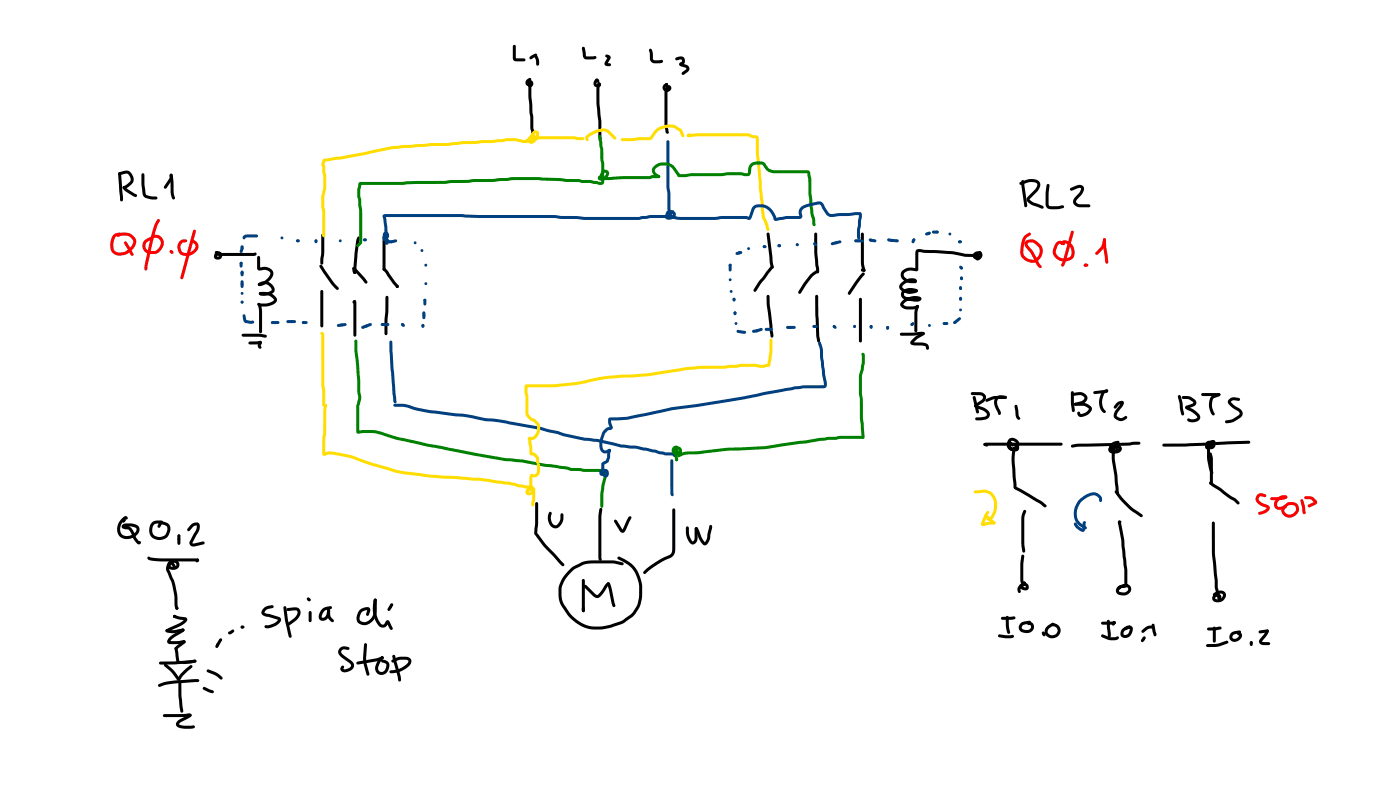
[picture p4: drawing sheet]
<svg xmlns="http://www.w3.org/2000/svg" width="337mm" height="190mm" viewBox="0 0 337 190" stroke-linecap="round" stroke-linejoin="round" font-family="sans-serif">
<g fill="#000">
<path d="M51.8 60.4a1.08 1.08 0 0 1 1.5 .3 1.08 1.08 0 0 1-.3 1.5 1.08 1.08 0 0 1-1.5-.3v-.5l.3-.9 .3-.2 .4 .4-.3 1 .5-.2-.1-.4-.5-.1 .2-.4 .4 .2h8.9a.56 .56 0 0 1-.6 .7h-8.3a.81 .81 0 0 1-.9-1.1zM62.1 68.1a2.38 2.38 0 0 1 2.6-.3 2.38 2.38 0 0 1 1.3 2.2 3.2 3.2 0 0 1-3.7 .8v-.5h.5a2.4 2.4 0 0 0 2.5-.7 1.77 1.77 0 0 0-2.7-1l.1-.2-.4 .3-.2-.1zM62.4 70.2a3.4 3.4 0 0 1 4.2 1.8l-.3 .7a3.7 3.7 0 0 1-2.4 .9h-1.5a.45 .45 0 0 1-.4-.3 .45 .45 0 0 1 .2-.6l.3 .2h1.6l1.1-.3 .7-.5a2.24 2.24 0 0 0-2.1-1.2l-1.5-.1-.1-.3zM62 72.8l.2-.1 .4 .3 .4 1.4v5.3l-.4 .4-.3-.4v-5l-.4-1.6zM61.9 61.6l.3-.1 .3 .3v2.6l-.1-.1a2.33 2.33 0 0 1 3.3 1.4 4 4 0 0 1-3.5 3l-.2-.3 .1-.3h.5l-.2-.1a3.2 3.2 0 0 0 2.6-2.4 1.82 1.82 0 0 0-2.5-.6l-.4-.1-.3-.3zM58.2 80.3l4.4-.1a1.77 1.77 0 0 1 1.6 .6 .93 .93 0 0 1-1.4 .1h-4.4l-.3-.4zM59.8 82.1l1.8-.1a1.08 1.08 0 0 1 1.4 .1l-.3 .9 .2 .4-.1 .3a.7 .7 0 0 1-.8-.3 .7 .7 0 0 1 0-.8l.3-.4 .1 .3 .2 .1-2.5 .2-.3-.1z"/>
<circle cx="62.6" cy="70.5" r=".36"/>
</g>
<g fill="#f00">
<path d="M27.3 56.4l.7-.4h1v.4l-.9 .3a2.94 2.94 0 0 0-.7 3.3 2.14 2.14 0 0 0 3.1 .2 2.64 2.64 0 0 0 1.5-2.3 2.4 2.4 0 0 0-3.3-1.1l-.3 .1a.51 .51 0 0 1-.2-.6 .51 .51 0 0 1 .5-.3 2.88 2.88 0 0 1 4.1 2.2 3.8 3.8 0 0 1-5.7 2.6 3.8 3.8 0 0 1 .2-4.4z"/>
<path d="M29.9 58.1l.2-.1 .4 .1 1.6 2.8-.1 .5a.52 .52 0 0 1-.7-.3l-1.5-2.6z"/>
<path d="M34.8 57.7l1.5-.9 .4 .1 .1 .4-1.1 .7a1.22 1.22 0 0 0-.7 1.4 1.22 1.22 0 0 0 1.2 .9h1a2.23 2.23 0 0 0 1.5-2l-.1-.2a1.33 1.33 0 0 0-1.7-.9l-.3-.1-.2-.3a1.48 1.48 0 0 1 1.8-.3 2.21 2.21 0 0 1 .2 3.8l-.9 .7h-1.3a1.95 1.95 0 0 1-1.8-1.1 1.95 1.95 0 0 1 .4-2.2z"/>
<path d="M43.2 57.9l.7-.4 1 .1v.5l-.9 .2a1.44 1.44 0 0 0-.4 1.9 1.44 1.44 0 0 0 2 .5l.7-.4a1.08 1.08 0 0 0 .7-1.2 1.08 1.08 0 0 0-.9-.9 .49 .49 0 0 1 .3-.6 .49 .49 0 0 1 .6 .3 1.72 1.72 0 0 1-.3 2.9 2.69 2.69 0 0 1-3.7-.1 2.2 2.2 0 0 1 .2-2.8z"/>
<path d="M37.8 52.8l.3-.2 .4 .3a17.6 17.6 0 0 0-2 6.3l-1 4.7a.86 .86 0 0 1-.4 1.1l-.4-.4 .2-1.5a55.4 55.4 0 0 1 2.5-9.6z"/>
<path d="M46.5 55.2l.5 .1 .1 .3-3 11.1-.4 .4-.3-.1-.1-.3z"/>
</g>
<g fill="#f00">
<path d="M40.9 60.2a.6 .6 0 0 1 .8 .5l-.1 .2a.6 .6 0 0 1-.8-.5z" fill-rule="evenodd"/>
<circle cx="41.1" cy="60.4" r=".36"/>
</g>
<g fill="#000">
<path d="M77.3 56.2h.5l.2 .3-.1 4.6-.2 2.1-.3 .4-.4-.4zM86 56.8l.5 .1 .1 .3-.6 3.6-.3 4.6-.4 .4-.4-.4 .3-4.3 .4-3.2zM92.1 56.7l.2-.1 .4 .3v7.9l-.4 .3-.3-.3zM76.9 63.7l.2-.1 .3 .1 2.7 4 1.3 1.4v.5h-.6l-1.3-1.5-2.7-4zM77.1 69.8h.5l.1 .2v8.3l-.3 .4-.4-.4zM84.8 72.3l.4-.2 .4 .3-.5 .5-.3-.1zM84.9 64.2h.4l.1 .3 .1 .7-.1-.1 .2 .4-.3 .3-.3-.1-.2-.5zM84.8 64.2l.6 .1 2.2 2.4 .7 .8-.1 .5-.2 .2-.3-.2-2.9-3.3zM85 72.2a.54 .54 0 0 1 .6 .1 .54 .54 0 0 1 .1 .6v7.6l-.4 .4-.4-.4zM92.1 64.4h.5l.5 .5 2.1 3a.97 .97 0 0 1 .6 1.2h-.6l-.7-.9-2.4-3.3zM92.8 71.2h.5l.1 .2-.3 8.8-.3 .3-.4-.3zM95.2 68.6h.6v.5h-.6z"/>
<circle cx="85.1" cy="64.5" r=".36"/>
<circle cx="85.3" cy="65.4" r=".36"/>
<circle cx="95.5" cy="68.8" r=".36"/>
</g>
<g fill="#004080">
<path d="M58.5 56.6l.7-.3h2.5l.4 .4-.4 .3-2.5 .1-.5 .4a.51 .51 0 0 1-.2-.9z"/>
<path d="M58.4 75.6h.5l.3 1.3 1.8 .2a.62 .62 0 0 1-.2 .7 .62 .62 0 0 1-.7 0l-.7-.1a.87 .87 0 0 1-1-.9z"/>
</g>
<g fill="#004080">
<path d="M57.8 59.3h.8l-.1 .7h-.6z" fill-rule="evenodd"/>
<path d="M58 59.4l.5 .1 .1 .2-.3 .8-.3 .3-.4-.4z" fill-rule="evenodd"/>
<path d="M57.7 63l.3-.1 .3 .3v.7l-.3 .4-.4-.4z" fill-rule="evenodd"/>
<path d="M57.8 65.3h.8l-.1 .6h-.6z" fill-rule="evenodd"/>
<path d="M57.9 65.4l.3-.1a.61 .61 0 0 1 .3 1l-.3 .1a.61 .61 0 0 1-.3-1z" fill-rule="evenodd"/>
<path d="M57.8 67.7h.8l-.1 .8h-.6z" fill-rule="evenodd"/>
<path d="M57.9 68h.6l.1 .3v.5l-.4 .4-.4-.4z" fill-rule="evenodd"/>
<path d="M65.4 77.1l1 .1v.5l-1 .1z" fill-rule="evenodd"/>
<path d="M65.9 77.2l.9-.1 .4 .4-.4 .3h-.7l-.3-.3z" fill-rule="evenodd"/>
<path d="M69.2 76.9l1.1 .1v.5l-1.1 .1z" fill-rule="evenodd"/>
<path d="M69.7 77l1.1-.1 .4 .4-.4 .3h-.8l-.4-.3z" fill-rule="evenodd"/>
<path d="M72.7 77.2l.9-.1 .4 .4-.4 .3h-.7l-.2-.1z" fill-rule="evenodd"/>
<path d="M71.3 57.6a.53 .53 0 0 1 .8 .3 .49 .49 0 0 1-.5 .3 .49 .49 0 0 1-.4-.3z" fill-rule="evenodd"/>
<path d="M75.7 57.6l.3-.1a.49 .49 0 0 1 .3 .5 .49 .49 0 0 1-.3 .5 .53 .53 0 0 1-.3-.9z" fill-rule="evenodd"/>
<path d="M87.4 57.4a.53 .53 0 0 1 .8 .2 .49 .49 0 0 1-.4 .4 .49 .49 0 0 1-.5-.4z" fill-rule="evenodd"/>
<path d="M93.5 57.7l.8 .1v.5l-.8 .2z" fill-rule="evenodd"/>
<path d="M93.8 57.9l1.3-.4 .4 .4-.3 .3-1.1 .3-.3-.2z" fill-rule="evenodd"/>
<path d="M81.3 77.8l.9-.1 .3 .4-.3 .3-.8 .1z" fill-rule="evenodd"/>
<path d="M81.9 77.8l1.1-.2 .3 .4-.3 .3-.8 .1-.3-.1z" fill-rule="evenodd"/>
<path d="M87 78.3l1.1-.4 .4 .4-.3 .3-.9 .4z" fill-rule="evenodd"/>
<path d="M87.8 78.1l1.2-.5 .4 .4-.2 .3-1.1 .4-.2-.1z" fill-rule="evenodd"/>
<path d="M91.9 77.6l.9 .1v.5l-.9 .1z" fill-rule="evenodd"/>
<path d="M92.3 77.7l1-.1 .3 .4-.3 .3h-.7l-.3-.1z" fill-rule="evenodd"/>
<path d="M96.5 77.7a.6 .6 0 0 1 .9 .5l-.2 .2a.6 .6 0 0 1-.8-.4z" fill-rule="evenodd"/>
<path d="M101.9 71.9l.2-.2 .4 .4v.9l-.4 .4-.3-.4z" fill-rule="evenodd"/>
<path d="M101.5 75.2h.8l-.1 .8h-.6z" fill-rule="evenodd"/>
<path d="M101.6 75.5h.6l.1 .2v.6l-.4 .4-.4-.4z" fill-rule="evenodd"/>
<path d="M101.4 77.9l.3-.1a.49 .49 0 0 1 .3 .5 .49 .49 0 0 1-.3 .5 .53 .53 0 0 1-.3-.9z" fill-rule="evenodd"/>
<circle cx="58.2" cy="59.3" r=".36"/>
<circle cx="58" cy="63.2" r=".36"/>
<circle cx="58.2" cy="65.3" r=".36"/>
<circle cx="58.2" cy="67.7" r=".36"/>
<circle cx="58.2" cy="70.5" r=".36"/>
<circle cx="58.2" cy="72.6" r=".36"/>
<circle cx="65.4" cy="77.5" r=".36"/>
<circle cx="69.2" cy="77.3" r=".36"/>
<circle cx="72.9" cy="77.5" r=".36"/>
<circle cx="67.8" cy="57.2" r=".36"/>
<circle cx="71.5" cy="57.9" r=".36"/>
<circle cx="76" cy="57.9" r=".36"/>
<circle cx="81.8" cy="57.9" r=".36"/>
<circle cx="87.6" cy="57.6" r=".36"/>
<circle cx="93.5" cy="58.1" r=".36"/>
<circle cx="81.3" cy="78.2" r=".36"/>
<circle cx="87.2" cy="78.7" r=".36"/>
<circle cx="91.9" cy="78" r=".36"/>
<circle cx="96.8" cy="78" r=".36"/>
<circle cx="99.8" cy="58.3" r=".36"/>
<circle cx="101.4" cy="60.2" r=".36"/>
<circle cx="102.4" cy="63.7" r=".36"/>
<circle cx="102.4" cy="68.1" r=".36"/>
<circle cx="102.1" cy="72.1" r=".36"/>
<circle cx="101.9" cy="75.2" r=".36"/>
<circle cx="101.7" cy="78.2" r=".36"/>
</g>
<g fill="#000">
<path d="M123.4 10.9l.2-.1 .4 .3v2.9h2l.3 .4-.1 .2-2.1 .1-.7-.2-.1-.6zM126.7 19.1l.7-.4 .3 .4-.7 .8 .6 .2-.1 .1-.1-.2 .3-.2v3.5l.5 4.8v2.7l.2 .8v2.2l-.3 .3-.4-.3v-2.2l-.2-.8v-2.7l-.5-4.8v-3.3a.64 .64 0 0 1 .8-.7 .64 .64 0 0 1 .4 1 1.02 1.02 0 0 1-1 .5 1.02 1.02 0 0 1-.9-.7l.1-.5zM127.4 13.7l1.2-.8 .4 .1 .1 .2-.2 .3-1.3 .8-.4-.4zM128.5 13.2l.3-.1 .3 .2a2.89 2.89 0 0 1 .4 2.4l-.3 .1-.3-.4-.1-.9-.4-1.1zM140 11.3l.2-.1 .4 .3 .3 2h2.4a.55 .55 0 0 1-.1 .6 .55 .55 0 0 1-.6 .2h-1.4a1.07 1.07 0 0 1-1.1-1.5l-.2-1.2zM143.1 19.1a.54 .54 0 0 1 .6-.2 .54 .54 0 0 1 .4 .5l-.1 .4-.3 .1-.4-.4h.3l-.2 .7h.4l.1 .3-.2-.3 .1-.3a.58 .58 0 0 1 .7 .6 .58 .58 0 0 1-.8 .5 1.06 1.06 0 0 1-1-.7 1.06 1.06 0 0 1 .4-1.2zM145.6 13.2l.3-.1 .7 .3a.81 .81 0 0 1-.2 1.2l-.4 .8-.1-.3 .9 .2v.5l-.8 .1-.5-.2-.1-.7 .7-1.2v.1l-.6-.2zM156.1 11.8l.3-.1a2.53 2.53 0 0 1 .6 2.4l.3 .4 1.7-.1 .4 .3-.4 .4-1.7 .1a1.16 1.16 0 0 1-1.1-1.2l-.2-2zM162.4 13.9l.7-.3a1.09 1.09 0 0 1 1.4 .4 1.09 1.09 0 0 1-.3 1.5l-.4 .1 .1-.4 1.1 .4a.97 .97 0 0 1 .7 .7 .97 .97 0 0 1-.4 1l-.9 .7-.5-.1-.1-.2 .2-.3 1-.9-.2-.2-1-.3a.52 .52 0 0 1-.5-.4 .52 .52 0 0 1 .2-.6l.4-.2v-.5l-1.2 .2-.3-.1zM143.7 19.9l.3-.1 .4 .4-.3 .3 .2-.1-.2 .9v3.5l.5 4.4v4.4a.55 .55 0 0 1-.6-.1 .55 .55 0 0 1-.2-.6v-3.6l-.4-4.5v-3.8zM160 20.1l.2-.2 .4 .4-.5 .5-.4-.3zM159.6 20.3l.5-.3h.4v.5l-.4 .4-.1 .2 .3 .3 .5-.3-.3 1.4v7.6l.3 1.7-.1 .3a.47 .47 0 0 1-.7-.4l-.3-1.6v-6.4a4.9 4.9 0 0 1 .5-2.9 .73 .73 0 0 1 1.2 .1 .73 .73 0 0 1-.6 1.1 1.04 1.04 0 0 1-1.3-.4 1.04 1.04 0 0 1 .1-1.3z"/>
<circle cx="160.2" cy="20.3" r=".36"/>
</g>
<path d="M77.6 38.3l9.7-1.7 7-1.5 9.3-.7 3.9-.1 3.7-.4h3.3l5.8-.5a10.6 10.6 0 0 1 5.6 .3h.7l-.3 .1a.51 .51 0 0 1 .3-.5 .51 .51 0 0 1 .5 .1l.7 .3 .1-.5-.4 .3v.2l.2 .1 .6-.5 .1 .2-.7-.2-.1-.2a.79 .79 0 0 1 1.3-.1 .79 .79 0 0 1-.4 1.3 1 1 0 0 1-1.5-.1 1 1 0 0 1 .2-1.5 1 1 0 0 1 1.4 .3 .97 .97 0 0 1-.2 1.1 .97 .97 0 0 1-1.1 .2l-.5-.3 .2-.2-.1 .4-.2 .2-1.2-.1a10.9 10.9 0 0 0-5.2-.2l-5.8 .5h-3.2l-3.8 .5h-3.8l-9.3 .7-11.9 2.4-4.4 .6 .1-.1-.3 .7a2.23 2.23 0 0 1 .3 1.9 4.3 4.3 0 0 1 .2 2.6v1.5l-.4 1.8v2.5l.2 1.2v5.8l-.4 .3-.3-.3-.1-6.2a13.4 13.4 0 0 1 .3-5.7v-2.6l-.2-.8v-1.4l-.3-.5z" fill="#fd0"/>
<path d="M86.3 43.9l.4-.2 20.3-.2 1.5-.3h4l1.4-.2h4.7l5-.5h5.9l6.8 .5h2.9l.8 .2 2.1 .1 2.4 .4v-4.3l-.2-1.2v-2.3l-.5-2.6v-.6l.4-.3 .4 .3 .4 3.2v2.3l.3 1.2v4.2a.92 .92 0 0 1-1.4 .8l-1.9-.4h-2.1l-.8-.3h-2.8l-7.1-.4h-5.9l-4.6 .4h-4.8l-1.4 .2-4 .1-1.5 .2h-6.7l-3.6 .2h-10l.1-.2-.2 1.4v1.5l.5 3.5v7.5l-.2 .5-.9 .8-.4-.4 .7-.9v-7.4l-.2-2.9a5.9 5.9 0 0 1 0-3.2z" fill="#008000"/>
<g fill="#004080">
<path d="M92.2 57.3h.5h-.1a.77 .77 0 0 1 .9 .6 .77 .77 0 0 1-.8 .9l-.2-.5a.89 .89 0 0 1 1-.7l.1 .3-.4 .5-.1-.3-.4 .1 .1-.2a.54 .54 0 0 1-.6-.7z"/>
<path d="M92.1 51.6l.9-.2h17.5l4.7 .3h18.1l7.3 .4h13l2.8-.4 4.7-.2 .4 .4-.1 .3-.5 .2h-4.5l-2.8 .4h-12.7l-2.2-.2h-3.9l-1.5-.2-40.8-.2 .2-.4 .4 2.6 .1 2a.57 .57 0 0 1-.3 .6 .57 .57 0 0 1-.7-.2 .78 .78 0 0 1 .6-1.2 .78 .78 0 0 1 .7 1.1 .81 .81 0 0 1-.6 1 .81 .81 0 0 1-.9-.6 .75 .75 0 0 1 .5-.8 .75 .75 0 0 1 .9 .4l-.2 .5-.7 .8a.44 .44 0 0 1-.4-.4 .44 .44 0 0 1 .2-.4l.4-.5 .2 .2-.2 .2-.2-.1 .3-.4-.1-.3h.1l-.2 .2v.3l-.2-.5v-1.8l-.4-2.5z"/>
<path d="M160.3 33.8l.3-.1 .3 .3v11l.2 1.3 .1 3.9 .2 1.6-.4 .3-.3-.3-.2-1.4-.1-3.9-.2-1.5z"/>
</g>
<g fill="#000">
<path d="M128.8 128.2l.2-.1 .3 .1 1.9 2.6 4.4 4.6v.5h-.5l-4.4-4.7-2-2.5zM128.8 120.7h.5l.1 .3-.1 5.1-.2 2.1-.3 .4-.4-.4zM132.1 123h.4l.1 .3-.1 .5a1.68 1.68 0 0 0 1.1 2.4 1.62 1.62 0 0 0 1.1-1.6v-1l.4-.3 .3 .3v1.1a2.18 2.18 0 0 1-2 2.2 2.44 2.44 0 0 1-1.6-3.3zM140 139.2l.2-.1 .4 .3v7.3l-.4 .4-.3-.4zM144.2 122.1h.5l.1 .3-.2 1.9v10.4a.56 .56 0 0 1-.8-.7v-9.8zM146 140a.58 .58 0 0 1 .8 .5l1.1 4.9-.1 .4-.2 .1-.3-.3-.3-.7-1-4.4 .2 .1-.3-.4zM147.7 124.9l.2-.1 .3 .2 1.5 2.3h-.1l1.4-3 .4-.3 .3 .1 .1 .4-1.1 2.3a1.55 1.55 0 0 1-.9 1.2l-.4-.1-.4-.3-1.4-2.2zM136.9 136.8l1.1-.8a8.2 8.2 0 0 1 5.5-1.4 16.7 16.7 0 0 1 6.2 .5l.2 .3-.1 .3-.3 .1a23.5 23.5 0 0 0-8.1-.4 7.3 7.3 0 0 0-3.1 1.2 7 7 0 0 0-3.2 7.3l.4 1.1 1.2 1.8a8.5 8.5 0 0 0 10.6 3.1l2.2-.8 2.6-2a9.1 9.1 0 0 0 .5-9.7 7.9 7.9 0 0 0-4.1-3.2v-.4l.3-.1a7.8 7.8 0 0 1 5.6 7.2 8.1 8.1 0 0 1-2 7l-2.6 1.8-2.3 .9a9.2 9.2 0 0 1-11.4-3.4l-1.4-2.2a7 7 0 0 1 2.2-8.2zM161.7 122.2l.3-.1 .3 .4v9l-.1 1.3-.5 .9a27.5 27.5 0 0 0-6.7 4.2l-.4-.3a19 19 0 0 1 6.5-4.4l.3-.4 .2-.7zM165 126.5h.5l.1 1.4a2.99 2.99 0 0 0 1 2.2l.4-.7v-2.4l.4-.3 .3 .3v2.3a1.13 1.13 0 0 1-.5 1.3 1.13 1.13 0 0 1-1.4-.2l-.8-1.8zM167.1 126.7h.5l.1 .3-.1 .3h-.5l-.1-.3zM167.1 126.7a.86 .86 0 0 1 1.1 1l.4 1.3 .8 1.3 .6-1 .5-2.9 .3-.3 .4 .4-.4 1.8a2.26 2.26 0 0 1-1.5 2.7l-.6-.4-.7-1.1-.8-2.2 .1 .1-.3-.4z"/>
<path d="M140 145.8l.2-.1a.81 .81 0 0 1 0 1.4l-.3-.4zM140.4 140.6h.6l2.1 2.1 .5 .2 .9-.9 .9-1.5a.63 .63 0 0 1 .5-.5 .63 .63 0 0 1 .7 .2l-1.7 2.5a1.34 1.34 0 0 1-2.3 .5l-2.2-2.1z"/>
</g>
<g fill="#fd0">
<path d="M77.1 79.8a.72 .72 0 0 1 .9 .9v11.7l.2 1.5v3.5l-.4 .3-.3-.3v-3.5l-.3-1.5v-12l-.2-.3z"/>
<path d="M78.1 97.1h.5l.1 .3-.3 1.3-.2 10.3-.3-.2 .4-.2a6.3 6.3 0 0 1 3.9 .3 22.9 22.9 0 0 1 6.2 1.9l6.7 2 2.3 .5 5.8 .7 12.2 .8 7 .9 2.4 .7 2.6 .2 .4 .3a.77 .77 0 0 1 .9 .7l-.1 2.5-.2 1.2-.3 .4-.4-.4 .2-1.5v-2.2l-.6-.3-2.6-.2-2.4-.7-6.9-.9-12.2-.8-5.9-.7-2.4-.5-6.7-2a29.2 29.2 0 0 0-9.1-2.3l-.5 .1a.66 .66 0 0 1-.6 .2 .66 .66 0 0 1-.5-.5l.2-10.4z"/>
</g>
<path d="M85.3 81.7l.2-.1 .4 .3v2.2l.7 7.3v2.6l.2 1.2v.7l-.4 1.6v6.3l-.3-.3a12.5 12.5 0 0 1 6.3 .5l3.1 1 7.5 1.6 18.4 3.4 4.1 .4 5.7 1 4.9 .6 1.3 .4h2.1l1.1 .2 4.8 .1a.71 .71 0 0 1 .7 .9l-.8 3-.3 1.9v3.2l-.3 .3-.4-.3v-3.2l.3-2.1 .8-3.1-4.8 .1-1.1-.2-2.2-.1-1.3-.4-5-.6-5.5-1-4.3-.4-18.4-3.4-7.4-1.6-3.2-1a12.9 12.9 0 0 0-6.3-.5l-.3-.4v-6.2l.5-2.3-.2-1.1v-2.8l-.7-7.3z" fill="#008000"/>
<g fill="#004080">
<path d="M93.7 81.9l.3-.1 .3 .4 .3 6.4 .8 7.9-.4 .4-.4-.4-.2-1.9-.8-10.2z"/>
<path d="M94.6 97.1h2.8l2.5 .7 3.5 .7 8.1 .9 5.3 1.1 4.8 .5 8.2 1.5 4.2 1 1.7 .6 4.8 1 3.3 .4 5.5 1.3 3.7 .3 7 1.6h2a.5 .5 0 0 1 .5 .5 .5 .5 0 0 1-.7 .4v-.4l.2 .2h-2.2l-6.9-1.6-3.7-.3-5.6-1.3-3.3-.4-4.9-1-1.5-.6-4.3-1-8.1-1.5-4.9-.5-5.2-1.1-6.9-.8a36.6 36.6 0 0 1-7.5-1.6h-2.1l-.4-.3z"/>
<path d="M161.2 110.4l.3-.1 .4 .4v8.4a.59 .59 0 0 1-.6-.2 .59 .59 0 0 1-.2-.6z"/>
</g>
<g fill="#000">
<path d="M216.4 80l5.1-.3a.51 .51 0 0 1 .6 .1 .51 .51 0 0 1 .1 .6l-2.8 .2-2.7 .1-.3-.2zM216.9 69.8a3.3 3.3 0 0 1 3.7-.2v.5h-.6a2.86 2.86 0 0 0-2.5 .2l-.2 .5 .3 .4 2.3 .5 .9-.1 .1 .4a3.7 3.7 0 0 0-3.7 1.1l.3 .3 .6 .2h1.5l.9-.3a.5 .5 0 0 1 .3 .5 .5 .5 0 0 1-.6 .4l-2.1 .1a1.41 1.41 0 0 1-1.6-1.5 4.2 4.2 0 0 1 4.9-1.3 .86 .86 0 0 1-1 1l-2.8-.5a1.31 1.31 0 0 1-.7-2.2zM220.3 73.4l.4-.1 .2 .4-.4 1.4v4.4l-.3 .3-.4-.3v-4.4zM220.2 60.1l.8-.3 7.5 .5 3.6 .7 2.8 .1a.58 .58 0 0 1 .4 .8 .58 .58 0 0 1-.9 .3 .98 .98 0 0 1-.4-1.3 .98 .98 0 0 1 1.2-.5 1.08 1.08 0 0 1 .9 1.4 1.08 1.08 0 0 1-1.5 .6l-.3-.5 .2-.6 .8-.9h.5v.5l-.8 1 .5-.7-.5-.1-.4 .2-.1 .2 .3-.1-.1 .4a23.5 23.5 0 0 1-6.3-.8l-6.2-.3-1.4-.2v4.1a.51 .51 0 0 1-.8 .5l-1-.1a1.48 1.48 0 0 0-1.7 .9 1.43 1.43 0 0 0 1.5 1.4h1.1l-.2 .3a2.73 2.73 0 0 0-2.8 1.2v.1a2.51 2.51 0 0 0 3.1 .7l-.1 .2 .4-.3 .3 .1a.62 .62 0 0 1-.7 .8 2.94 2.94 0 0 1-3.8-1.4 3.1 3.1 0 0 1 4.2-1.8 .52 .52 0 0 1 .1 .6 .52 .52 0 0 1-.6 .2 2.49 2.49 0 0 1-3.3-2.2 2.24 2.24 0 0 1 2.8-1.5l1 .1-.3 .3v-3.8zM219.4 81.4l.9-.7 1.6-.9 .4 .3-.1 .3-1.7 1-1 1-.1-.2 2.9 .2a1.09 1.09 0 0 1 .9 1.5h-.5l-.2-.6-.3-.2-2.2-.1a.85 .85 0 0 1-1.1-.9z"/>
<circle cx="220.5" cy="73.6" r=".36"/>
<circle cx="221.9" cy="80.1" r=".36"/>
</g>
<g fill="#f00">
<path d="M246.4 56.5l.9-.6 .5 .1 .1 .2-.2 .3-.8 .5a5.6 5.6 0 0 0-.7 4.4 1.96 1.96 0 0 0 3.2 .4 1.98 1.98 0 0 0-.7-3.3 1.42 1.42 0 0 0-1.6 0l-.1 .1a21.1 21.1 0 0 1 3.1 5l.3 .4a.55 .55 0 0 1-.5 .3 .55 .55 0 0 1-.5-.4l-.4-.6a17.3 17.3 0 0 0-2.7-4.4 1.34 1.34 0 0 1 1.9-1.4 2.9 2.9 0 0 1 2.2 3.9 2.69 2.69 0 0 1-3 1.6 2.69 2.69 0 0 1-2.1-2.6l.3-2.4z"/>
<path d="M253.9 58.2l.9-.4 1.2 .6-.1 .4-.2 .1-1-.3-.5 .5a1.93 1.93 0 0 0 .1 2.5 1.93 1.93 0 0 0 2.5 .3 1.21 1.21 0 0 0 .8-1.7 1.8 1.8 0 0 0-1.8-1.7l-.6 .3a.53 .53 0 0 1-.2-.6 .53 .53 0 0 1 .5-.4 2.65 2.65 0 0 1 2.6 1.6 2.65 2.65 0 0 1-.6 3 2.73 2.73 0 0 1-2.9 .2 2.73 2.73 0 0 1-1.5-2.6z"/>
<path d="M257.6 55.5h.4l.1 .3-1.8 6.8-.5 1.3-.3 .2-.3-.1-.1-.4z"/>
<path d="M265.2 57.3l.3-.1a1.05 1.05 0 0 1 .2 1.5l-.3 .8-.4 .6-1.1 1-.5 .1v-.6l1.4-1.5z"/>
<path d="M265.2 57.3h.6l.1 .3v2l.5 3.4-.3 .4-.4-.3-.5-3.5z"/>
</g>
<g fill="#f00">
<path d="M260.8 63.3l.4 .1 .1 .3-.4 .4z" fill-rule="evenodd"/>
<path d="M260.7 63.4a.61 .61 0 0 1 1 .3 .61 .61 0 0 1-1 .3z" fill-rule="evenodd"/>
<circle cx="260.8" cy="63.7" r=".36"/>
</g>
<path d="M184.4 56l.2-.1 .4 .3 .8 6.9 .2 1.1-.3 .3a1.22 1.22 0 0 1-.6-1.3l-.8-6.9zM195.8 56l.3-.1 .3 .3 .1 4.5 .4 4.6-.3 .4-.4-.4-.4-4.2zM207 56l.3-.1 .4 .3 .1 7.6a1.41 1.41 0 0 1 .1 1.5l-.4-.1-.5-1.8zM184.4 70.9l.2-.1 .4 .4 .1 2.1 .8 7.2-.1 .5-.2 .1a.72 .72 0 0 1-.4-.8l-.9-7.3zM185.3 63.9h.5l.1 .5-3 3.7-1.1 1.8-.3 .2-.3-.1v-.4l1.1-1.9zM196.1 70.9l.2-.1 .4 .4v4.4l.2 5 .3 1.3-.4 .4-.4-.4-.2-1.3-.2-5zM194.9 65.9l1.7-1.2 .3 .4-.1 .3a12.9 12.9 0 0 0-4.2 5l-.4 .2-.2-.1-.1-.4 1.4-2.2zM206.6 71.6h.5l.1 .3v10l-.4 .4-.3-.4zM207.4 64.6l.3-.1 .3 .2v.5l-.3 .1-.3-.1zM207.3 65.5h.5v.6l-1.6 1.9-1.7 2.6-.3 .2-.3-.1-.1-.2 .2-.5 1.7-2.4z" fill="#000"/>
<circle cx="207.3" cy="64.9" r=".36" fill="#000"/>
<g fill="#004080">
<path d="M183.4 59a.53 .53 0 0 1 .9 .3 .49 .49 0 0 1-.5 .3 .49 .49 0 0 1-.5-.3z" fill-rule="evenodd"/>
<path d="M187.2 58.7l.4 .1 .1 .2-.4 .4z" fill-rule="evenodd"/>
<path d="M195.6 58.3a.6 .6 0 0 1 .8 .5l-.1 .2a.6 .6 0 0 1-.8-.4z" fill-rule="evenodd"/>
<path d="M200 58.2l1-.2 .4 .3-.3 .4-1 .2z" fill-rule="evenodd"/>
<path d="M200.7 58.1l1.2-.4 .4 .4-.3 .3-1 .3-.3-.1z" fill-rule="evenodd"/>
<path d="M205.7 57.5l.8 .1v.5l-.8 .1z" fill-rule="evenodd"/>
<path d="M206 57.6l1.3-.1 .4 .4-.4 .3h-1l-.4-.3z" fill-rule="evenodd"/>
<path d="M209.3 57.3l.5 .2v.5h-.7z" fill-rule="evenodd"/>
<path d="M209.3 57.5h1.1l.3 .4-.4 .3-.8-.1-.3-.4z" fill-rule="evenodd"/>
<path d="M213.7 57.3l.8 .2v.5h-1z" fill-rule="evenodd"/>
<path d="M213.9 57.5h1.8l.4 .4-.4 .3-1.5-.1-.4-.4z" fill-rule="evenodd"/>
<path d="M219.5 57.3l.4 .1 .2 .2-.3 .7-.3 .2-.4-.4z" fill-rule="evenodd"/>
<path d="M177.3 60.6l.7-.3 .2 .7h-.8z" fill-rule="evenodd"/>
<path d="M176.9 60.7l.7-.3 .4 .4-.3 .3-.5 .2-.3-.1z" fill-rule="evenodd"/>
<path d="M175.3 63.4l.2-.1 .4 .4v1.2l-.4 .3-.3-.3z" fill-rule="evenodd"/>
<path d="M176.2 71.6l.3-.1a.49 .49 0 0 1 .3 .5 .49 .49 0 0 1-.3 .5 .53 .53 0 0 1-.3-.9z" fill-rule="evenodd"/>
<path d="M176.4 74.9l.3-.1a.49 .49 0 0 1 .4 .5 .49 .49 0 0 1-.4 .4 .53 .53 0 0 1-.3-.8z" fill-rule="evenodd"/>
<path d="M181.1 79.2l.8-.1 .4 .4-.3 .3-.8 .1z" fill-rule="evenodd"/>
<path d="M181.7 79.3l1.3-.5 .4 .3-.3 .4-1.2 .3-.2-.1z" fill-rule="evenodd"/>
<path d="M189.3 78.3l1 .1v.5l-1 .1z" fill-rule="evenodd"/>
<path d="M189.8 78.4l1.1-.1 .4 .4-.4 .3h-.9l-.4-.3z" fill-rule="evenodd"/>
<path d="M195.6 78.1l.6 .1v.5l-.6 .1z" fill-rule="evenodd"/>
<path d="M195.7 78.2a.61 .61 0 0 1 1 .2 .61 .61 0 0 1-1 .3z" fill-rule="evenodd"/>
<path d="M200.3 78.2a.6 .6 0 0 1 .8 .5l-.1 .2a.6 .6 0 0 1-.8-.5z" fill-rule="evenodd"/>
<path d="M209.2 78.2l.2-.1a.49 .49 0 0 1 .4 .4 .49 .49 0 0 1-.4 .5 .53 .53 0 0 1-.2-.8z" fill-rule="evenodd"/>
<path d="M213.1 78.4l.3-.1a.49 .49 0 0 1 .4 .5 .49 .49 0 0 1-.4 .5 .53 .53 0 0 1-.3-.9z" fill-rule="evenodd"/>
<path d="M219 77.7l.5-.3 .2 .1a.6 .6 0 0 1-.5 .8l-.3-.3z" fill-rule="evenodd"/>
<path d="M226.9 77.4l.6 .1v.5l-.6 .1z" fill-rule="evenodd"/>
<path d="M227 77.5a.61 .61 0 0 1 1 .2 .61 .61 0 0 1-1 .3z" fill-rule="evenodd"/>
<path d="M229.3 77.2l1.2-.9h.4v.5l-1.2 1-.4-.1z" fill-rule="evenodd"/>
<path d="M230.7 71.4l.2-.1a.49 .49 0 0 1 .4 .5 .49 .49 0 0 1-.4 .4 .53 .53 0 0 1-.2-.8z" fill-rule="evenodd"/>
<path d="M230.7 68.8l.2-.1a.49 .49 0 0 1 .4 .5 .49 .49 0 0 1-.4 .5 .53 .53 0 0 1-.2-.9z" fill-rule="evenodd"/>
<path d="M230.9 66.6h.5l.1 .4h-.7z" fill-rule="evenodd"/>
<path d="M230.7 63.9a.6 .6 0 0 1 .8 .5l-.1 .3a.6 .6 0 0 1-.9-.5z" fill-rule="evenodd"/>
<path d="M230.4 57.8a.53 .53 0 0 1 .9 .3 .49 .49 0 0 1-.5 .4 .49 .49 0 0 1-.5-.4z" fill-rule="evenodd"/>
<path d="M224.1 55.5l1.2-.1 .4 .4-.4 .3h-.9l-.4-.3z" fill-rule="evenodd"/>
<path d="M222.9 55.9l.4-.2 .3 .6-.4 .2-.3-.1z" fill-rule="evenodd"/>
<path d="M222.4 56l.8-.3 .4 .4-.3 .4-.6 .1-.2-.1z" fill-rule="evenodd"/>
<circle cx="180" cy="59.7" r=".36"/>
<circle cx="183.7" cy="59.3" r=".36"/>
<circle cx="187.2" cy="59" r=".36"/>
<circle cx="187.4" cy="59" r=".38"/>
<circle cx="191.6" cy="58.8" r=".36"/>
<circle cx="195.9" cy="58.6" r=".36"/>
<circle cx="200.1" cy="58.6" r=".36"/>
<circle cx="205.7" cy="57.9" r=".36"/>
<circle cx="209.2" cy="57.6" r=".36"/>
<circle cx="213.6" cy="57.6" r=".36"/>
<circle cx="219.7" cy="57.6" r=".36"/>
<circle cx="178.1" cy="60.7" r=".36"/>
<circle cx="177.9" cy="60.7" r=".36"/>
<circle cx="175.5" cy="63.7" r=".36"/>
<circle cx="175.5" cy="67.2" r=".36"/>
<circle cx="175.8" cy="70" r=".36"/>
<circle cx="176.5" cy="71.9" r=".36"/>
<circle cx="176.7" cy="75.2" r=".36"/>
<circle cx="176.9" cy="77.7" r=".36"/>
<circle cx="181.1" cy="79.6" r=".36"/>
<circle cx="189.3" cy="78.7" r=".36"/>
<circle cx="195.6" cy="78.4" r=".36"/>
<circle cx="200.5" cy="78.4" r=".36"/>
<circle cx="205.4" cy="78.4" r=".36"/>
<circle cx="209.4" cy="78.4" r=".36"/>
<circle cx="213.4" cy="78.7" r=".36"/>
<circle cx="219.2" cy="78" r=".36"/>
<circle cx="223.4" cy="78.2" r=".36"/>
<circle cx="226.9" cy="77.7" r=".36"/>
<circle cx="229.5" cy="77.5" r=".36"/>
<circle cx="230.9" cy="74.4" r=".36"/>
<circle cx="230.9" cy="71.9" r=".36"/>
<circle cx="230.9" cy="69.3" r=".36"/>
<circle cx="231.1" cy="67" r=".36"/>
<circle cx="231.1" cy="66.8" r=".38"/>
<circle cx="231.1" cy="64.4" r=".36"/>
<circle cx="230.7" cy="58.1" r=".36"/>
<circle cx="228.3" cy="56.2" r=".36"/>
<circle cx="225.3" cy="55.8" r=".36"/>
<circle cx="223.4" cy="56" r=".36"/>
</g>
<g fill="#004080">
<path d="M177.1 79.3l.3-.1 1.6 .3 .4 .3-.4 .4-1.7-.3-.3-.3z"/>
<path d="M183.9 78.9l1.6-.1 .3 .3-.3 .4h-1.3l-.4-.4z"/>
</g>
<g fill="#fd0">
<path d="M128 31.7a1.01 1.01 0 0 1 1.6 .2 1.01 1.01 0 0 1-.7 1.5 .79 .79 0 0 1-1.4-.2 .79 .79 0 0 1 .8-1.1 .59 .59 0 0 1 .4 .5 .59 .59 0 0 1-.4 .6l-.2-.1-.2-.5 .4 .2-.1 .2-.1-.1 .6-.2 .2-.4-.1-.3-.3 .2-.3 .6v.3l.4 .1-.2 .2 .6-.5 1.3-.2h7.6l2.2 .3 .4 .3-.4 .4-2.2-.3h-7.9l-1 .2 .1-.1a.98 .98 0 0 1-1.4 .1 .98 .98 0 0 1 0-1.4z"/>
<path d="M141 32.5a5.7 5.7 0 0 1 5.1-1.4l2 1.8v.6h-.5l-1.6-1.6a2.6 2.6 0 0 0-2.8 .1l-1.7 1-.1 .1 .1 .4a.48 .48 0 0 1-.6 .3 .48 .48 0 0 1-.3-.6z"/>
<path d="M149.3 33.3l4.2-.3h2.8l.6-1.1a4.7 4.7 0 0 1 6-1.5l1 .8 .6 1.3-.1 .4-.2 .1-.3-.2-.6-1.3-1.2-.7-.6-.2a5.7 5.7 0 0 0-3.3 .9l-1.4 1.9-.4 .3-6.8 .2-.3-.1z"/>
<path d="M165.2 32.4l2.5-.4h12.1l1.7 .5a.81 .81 0 0 1 .9 1v3.6l1.2 13.3 .3 1.7 1 2.7a.46 .46 0 0 1-.3 .7l-.2-.1-1.2-3-.3-2-1.2-13.3v-3.9h-.8l-1.1-.5h-12.1l-2.2 .3-.3-.1z"/>
</g>
<g fill="#fd0">
<path d="M165.2 32.2h.5l.1 .4h-.7z" fill-rule="evenodd"/>
<circle cx="165.5" cy="32.6" r=".36"/>
<circle cx="165.6" cy="32.5" r=".44"/>
</g>
<g fill="#008000">
<path d="M144.8 41a1.04 1.04 0 0 1 1.5 .1 1.04 1.04 0 0 1-.3 1.5 1.32 1.32 0 0 1-2.3 .2l.2-.5 .4-.2 .7 .2 .3 .4-.4 .3-.6-.1 .1-.3 .2 .1a1.14 1.14 0 0 0 1.1-1l-.2-.2a.64 .64 0 0 0-.6 .7l.5 .3h1.2l3.2-.2h6.3l.6-.2h1.7l.3 .3-.3 .4h-1.6l-.6 .2h-6.4l-4.2 .3a1.21 1.21 0 0 1-1.4-.7 1.21 1.21 0 0 1 .5-1.5z"/>
<path d="M158.1 42.2h.5v.5h-.5z"/>
<path d="M157.2 39.9a3.6 3.6 0 0 1 5.5 .9l.8 1.3-.2-.3 2.7-.2h7.5l1.5-.2a13.6 13.6 0 0 1 4.5 .2l.3-.1 .1-1a2.11 2.11 0 0 1 2.6-1.7l1.2 .2 1 1.4 1.1 .5h8.3a.76 .76 0 0 1 .7 .8l.2 1.5 .3 6 .3 2.1 .4 1.4v1.6a.52 .52 0 0 1-.6-.1 .52 .52 0 0 1-.1-.5l-.7-4.5-.5-7.6h-8.2a2.8 2.8 0 0 1-2.3-1.6l-.4-.5h-1.3a1.19 1.19 0 0 0-1.3 1l-.1 .8a1.09 1.09 0 0 1-1.6 1 16.8 16.8 0 0 0-5.4 0h-7.4l-1.3 .3h-1.6l-.3-.2-1-1.5a2.57 2.57 0 0 0-2.8-1.1 1.56 1.56 0 0 0-1.7 1.2l.3 .6 .9 .5 .1 .3-.3 .4-.9-.4a1.5 1.5 0 0 1-.3-2.5z"/>
</g>
<path d="M160.3 50.8l.5-.3h.9l.4 .3-.4 .4-.9 .1-.3 .8 .9-.2 .3-.3-.1-.2-.1 .2 .6 .3 1.4 .2 15.8-.2 .8 .2-.2 .1 .8-2.2a1.69 1.69 0 0 1 1.5-.9h.9a4.1 4.1 0 0 1 3.5 3.4l-.1-.1 .9-.3a15.6 15.6 0 0 1 4.8-.2 2.1 2.1 0 0 1 1.8-2.9l2.8-.6a1.45 1.45 0 0 1 1.5 1.4l.9 1.3 .5 .3 5.6-.4a2.07 2.07 0 0 1 1.7 .1l.2 1.1-.5 3 .1 1.8-.2-.2 .2 .4-.3 .3-.5-.4v-1.8l.5-3.8 .2 .2-7.1 .4-.9-.5-1.6-2.5-3.1 .7a1.34 1.34 0 0 0-1.3 1.5l.2 .4a.68 .68 0 0 1-.7 .9h-3.1l-2.2 .4a.81 .81 0 0 1-1.1-.9 3.3 3.3 0 0 0-2.7-2.3h-1.1l-.5 .3-.9 2.3-.4 .4-.9-.2h-5.4l-2.4 .2h-8l-1.6-.2a.98 .98 0 0 1-1-.6 .98 .98 0 0 1 .1-1.1 .91 .91 0 0 1 1.4 .3 .91 .91 0 0 1-.5 1.3 1.26 1.26 0 0 1-2.1-.5z" fill="#004080"/>
<g fill="#fd0">
<path d="M126.8 117.3a1 1 0 0 1 1.6 .1 1 1 0 0 1-.7 1.5 .94 .94 0 0 1-1.4-.5 .94 .94 0 0 1 .7-1.2l.6-.3-.1 .2 .1-.4a.45 .45 0 0 1 .6 .3 .45 .45 0 0 1-.4 .6l-.6 .3-.2 .4 .5-.1 .4-.4-.4-.1-.2 .1 .1-.2-.4 .4-.4-.4z"/>
<path d="M127.6 113.9a.49 .49 0 0 1 .5 .3 .49 .49 0 0 1-.1 .5v2.6a.7 .7 0 0 1-.6 .7 .7 .7 0 0 1-.8-.4l.4-.3 .3 .1-.2-.1h.2l-.1 .1v-1.2a2.56 2.56 0 0 1 .4-2.3z"/>
<path d="M126.2 92.5l.7-.2a63.7 63.7 0 0 0 13.7-.9l5.2-1.1 9.7-.6 12.2-1.8h6.3l4.1-.5h3.5l1.8 .2 1.3-.2-.2 .2 .5-3.2v-2.7l.3-.4 .4 .4v3.2l-.5 2.8-.3 .4-1.5 .3-1.8-.3h-3.5l-4.1 .5h-6.2l-12.3 1.8-9.6 .6-5.7 1.2a59.3 59.3 0 0 1-13.4 .8l-.2 .1 .2-.3v1.6l.2 .8v4.1l.9 1.1 .7 .3a2.92 2.92 0 0 1-.2 4.9l-1 .1 .2-.4 .4 2v1.5l-.3-.1h.2a1.99 1.99 0 0 1 1.7 2.1l.2 .8a2.48 2.48 0 0 1-.8 2.9l-.8 .2a.55 .55 0 0 1-.6-.8h1a1.06 1.06 0 0 0 .5-1.1l-.2-2.7-.7-.7h-.6l-.3-.3-.1-1.8-.3-1.6a.52 .52 0 0 1 .1-.6 .52 .52 0 0 1 .6-.2l.7-.1a2.52 2.52 0 0 0 .8-1.9l-.1-.7-.9-1a2.52 2.52 0 0 1-1.8-2.1v-3.9l-.2-.9z"/>
</g>
<circle cx="162.7" cy="110.4" r=".36" fill="#008000"/>
<g fill="#008000">
<path d="M162.2 108.8l.2-.1 .4 .3 .2 1.4-.3 .4-.4-.3-.2-1.5z"/>
<path d="M161.8 107.4l.5-.3a.59 .59 0 0 1 .6 .2 .59 .59 0 0 1 .1 .7l-.1 .8a.46 .46 0 0 1-.3 .5 .46 .46 0 0 1-.5-.3l.2-1.4 .2 .2-.3 .4 .2 .4h.4l.4-.3-.1-.3-.7-.2 .2-.1a.56 .56 0 0 0 .4 .7h.2v.4l-.2-.3a.47 .47 0 0 1 .8-.1 .47 .47 0 0 1-.4 .7 1.2 1.2 0 0 1-1.4-.6 1.2 1.2 0 0 1 .3-1.4 1.38 1.38 0 0 1 1.6 1.3 1.24 1.24 0 0 1-1.7 .9 1.24 1.24 0 0 1-.4-1.9z"/>
<path d="M162.8 109.3l1.1-.6 1.1-.2 2.8-.1 7.2-.8 8.9-.4 15.1-2.2 1.8-.1 1.2-.2h5.4l.4 .4-.4 .3h-5.3l-1.3 .3h-1.8l-15.1 2.2-8.8 .4-7.3 .8-2.7 .1-2 .7-.2-.1z"/>
<path d="M207.2 84.8a.47 .47 0 0 1 .7 .4v1.8l-.3 2a6.2 6.2 0 0 0-.4 3.5v2.2a14.9 14.9 0 0 1 .2 5l.4 4.7a.6 .6 0 0 1 0 .7 .6 .6 0 0 1-.6 .2l-.5-5.6a17.2 17.2 0 0 0-.2-5.2v-2a6.8 6.8 0 0 1 .4-3.7l.3-1.8z"/>
</g>
<g fill="#004080">
<path d="M146.3 107.9l.2-.1a.63 .63 0 0 1 .2 1.1v1.1l-.3 .8-1.2 .8 .1-.1v1.4a.79 .79 0 0 1-.1 1.1 .79 .79 0 0 1-1.1 0 1.13 1.13 0 0 1 1.1-1.4 1.13 1.13 0 0 1 1.2 1.3 .85 .85 0 0 1-1.2 .7 .85 .85 0 0 1-.4-1.3l.6-.4 .2 .1 .1 .2-.4 .6 .3 .2-.1-.6-.8 .2 .1-.2-.2-.6-.1-1.3 .3-.4 .9-.6z"/>
<path d="M146.3 100.4l.4-.1 4-.2 4.6-.9a70.7 70.7 0 0 1 12.1-2.1l11.4-1.9 12.2-2.4 2.2-.2h4.8l-.8-6.5-.1-2.1-.2-.9a.67 .67 0 0 1 .1-1.1l.4 .4 .4 1.5 .1 2.1 .9 6.5a.75 .75 0 0 1-.8 .8h-4.8l-2.1 .2-12.2 2.4-13.2 2.1a60.3 60.3 0 0 0-10.3 1.9l-4.6 .9-4 .2 .1-.1 .4 2.1-.4 .2-.8 .3-.6 .6-.4 1a3.9 3.9 0 0 0-.1 2.7l.4 .4 .8-.3a.43 .43 0 0 1 .7 .3l-.1 .2-.4 .1h.2a1.51 1.51 0 0 1-1.8 .2 1.51 1.51 0 0 1-.7-1.6 5.9 5.9 0 0 1 1.6-4.2l1-.3-.1 .1-.4-1.1z"/>
</g>
<g fill="#000">
<path d="M236.6 106.5l.5-.2h18l.4 .4-.4 .4h-18.3l-.4-.3zM236.5 106.5l.3-.1 .5 .2 .3 .3-.1 .3-.3 .1-.6-.2-.2-.3zM242.5 105.5a1.55 1.55 0 0 1 2.1 .1 1.55 1.55 0 0 1 0 2.2 1.55 1.55 0 0 1-2.1 .1l-.2-.9a.64 .64 0 0 1 .2-.7 .64 .64 0 0 1 .8 0l.4 .6-.4 .4-.6-.6h.4l-.1 .4a.42 .42 0 0 0 .2 .5 .42 .42 0 0 0 .5-.1l.5-.4a.64 .64 0 0 0-.2-.9l-.2-.2a.55 .55 0 0 0-.9 .2 1.06 1.06 0 0 0 .1 1.2 1.06 1.06 0 0 0 1.3 .3l-.1-.4-.5-.1a.48 .48 0 0 1 .3-.6 .48 .48 0 0 1 .6 .1 1.02 1.02 0 0 1 .3 1.4 1.02 1.02 0 0 1-1.4 .3 1.69 1.69 0 0 1-1.5-1.1 1.69 1.69 0 0 1 .5-1.8zM243.5 107.4h.5l.1 .3a27.2 27.2 0 0 0 .1 7.5l.2 1.8 5.8 3.3 1 .7a.41 .41 0 0 1 .4 .5 .41 .41 0 0 1-.6 .3l-1.2-.9-6-3.5-.2-.3-.2-2.3a27.5 27.5 0 0 1 0-7.2zM246.1 122.5l.5 .1 .1 .3a5 5 0 0 0-.5 2.9 25.9 25.9 0 0 0 .3 6.6l-.4 .4-.4-.4a25.5 25.5 0 0 1-.2-6.6 5 5 0 0 1 .6-3.3z"/>
<circle cx="236.8" cy="106.8" r=".36"/>
</g>
<g fill="#fd0">
<path d="M234.2 117.9l1-.1a3.6 3.6 0 0 1 2.5 .1 4 4 0 0 1 1.8 5.1l-1.1 1.8-.4 .3-.8-.1v-.6l.7-.1 .2-.1a4.8 4.8 0 0 0 .8-3.7v-.2a2.43 2.43 0 0 0-2.5-2l-2 .2-.2-.1z"/>
<path d="M237.2 122.9l.3-.2 .3 .4-1.3 2.9-.2-.3 1.4-.4 1.2-.1 .4 .4a1.18 1.18 0 0 1-1.4 .4l-1 .3a.69 .69 0 0 1-1.1-.4l.8-2z"/>
<path d="M237.2 124h.5l1.4 1.3 .2 .2-.1 .4h-.5l-.6-.5-.9-.9z"/>
<circle cx="238.9" cy="125.6" r=".36"/>
</g>
<g fill="#000">
<path d="M257.5 106.9a9.1 9.1 0 0 1 3.8-.3l10.1-.3 2.4-.2 .4 .4-.4 .3-2.4 .2-12 .3-1.6 .2-.3-.1zM268 117.9l.3-.1 .3 .1 1.5 2a15.8 15.8 0 0 0 4.5 3.7l.1 .3-.1 .2-.2 .1-.4-.1a17.4 17.4 0 0 1-5-4.3l-1-1.4zM267.1 106.5l.6-.4 1-.2 .3 .1 .1 .2-.3 .4-.8 .2-.4 .3-.3 .7 .3 .3a1.15 1.15 0 0 0 1.3-.2l.1-.1a1 1 0 0 0-1.4-.2l-.5 .5 .8 .1 .3-.5-.2 .4a15.8 15.8 0 0 0 .6 6l.4 4.3-.1 .2a.56 .56 0 0 1-.6-.1 .56 .56 0 0 1-.1-.6l-.3-3.7a16.3 16.3 0 0 1-.6-6.2 .8 .8 0 0 1 .7-1 .8 .8 0 0 1 .9 .8 1.25 1.25 0 0 1-1.1 1.1 1.25 1.25 0 0 1-1.4-.9 1.85 1.85 0 0 1 3.3-.5 1.59 1.59 0 0 1-1.1 1.4 1.59 1.59 0 0 1-1.6-.3 1.3 1.3 0 0 1 .1-2.1zM245.6 133.3h.5l.1 .3-.2 1.9v3.8l.2 .7h-.3l.3-.3a.53 .53 0 0 1 0 .9 .53 .53 0 0 1-.7-.5l-.2-.6v-4zM268.9 125.1l.5 .1 .1 .2 .8 4.2 .3 4.3a24.3 24.3 0 0 1 .3 7.1l-1.6 .3-.3 .4v.4l.8 .2 .8-.1 .6-.5-.1-.5a2.06 2.06 0 0 0-2.1 .5l-.2-.2a1.02 1.02 0 0 1 .9-1 1.45 1.45 0 0 1 2.2 1 1.76 1.76 0 0 1-1.7 1.6l-1.1-.2a1.23 1.23 0 0 1-.8-1.4 1.23 1.23 0 0 1 1.2-1l.9-.1-.1 .3v-1a22.7 22.7 0 0 0-.4-5.7l-.4-4.2-.8-4.2zM240 152.5l3.7 .1a.69 .69 0 0 1-.3 .7 .69 .69 0 0 1-.8 0l-2.4-.2-.3-.4zM240.7 148.3l3.1-.2 .3 .3-.1 .3-.5 .2h-2.5l-.3-.1zM241.9 148l.2-.1 .4 .4v2.3l.3 1.3-.3 .4a2.47 2.47 0 0 1-.7-2zM245.2 140.4a1.14 1.14 0 0 1 1.6-.3 1.14 1.14 0 0 1 .3 1.6 1.04 1.04 0 0 1-1.3 .1 1.04 1.04 0 0 1-.4-1.2l.6-.9 .5 .1v.5l-.5 .7 .6 .1a.51 .51 0 0 0-.5-.5 .51 .51 0 0 0-.5 .4l-.3 .5v.9a.72 .72 0 0 1-.7-.4 .72 .72 0 0 1 0-.8zM245.4 149.7l.9-.4 1.5-.1 .1 .3-.3 .3-1.7 .4a.56 .56 0 0 0-.3 .6 .56 .56 0 0 0 .5 .5l.6 .1a.79 .79 0 0 0 .9-.2 .79 .79 0 0 0 0-1l-.6-.1a.59 .59 0 0 1 .3-.6 .59 .59 0 0 1 .7 0 1.48 1.48 0 0 1 .4 1.9 1.48 1.48 0 0 1-1.8 .7 1.37 1.37 0 0 1-1.6-.8 1.37 1.37 0 0 1 .4-1.6zM251.7 150.4l1.2-.8 .5 .1 .1 .2-.2 .3-.8 .5a1.11 1.11 0 0 0-.6 1.3 1.18 1.18 0 0 0 1.8 .4 1.18 1.18 0 0 0 0-1.8l-.9-.3v-.2a.97 .97 0 0 1 1.4 0 1.86 1.86 0 0 1-.4 3.1 1.86 1.86 0 0 1-2.7-1.7zM264.8 149.4l2.3-.1a.83 .83 0 0 1 1.1 .3l-.1 .2-.6 .2-2.5 .1-.2-.1z"/>
<path d="M264.8 152.5l.3-.1 1.8 .7 1.3-.1a.59 .59 0 0 1 .8 .2l-.2 .3-.4 .2-1.6 .1-1.9-.7-.2-.4zM266.2 149l.2-.1 .4 .3 .2 3.2a.53 .53 0 0 1 0 .5 .53 .53 0 0 1-.6 .2l-.3-2.4zM267.6 149.3l.3-.1 .2 .2v.4l-.2 .2-.3-.2zM267.6 149.3l.3-.1a.5 .5 0 0 1 .2 .8 .5 .5 0 0 1-.9-.1zM269.8 151.1l1.7-.8 .3 .1 .1 .2-.2 .4-1.3 .5-.3 .4a.49 .49 0 0 0 .2 .7 .49 .49 0 0 0 .6-.2l.5-.5 .2-.9h-.4l-.6 .4a.53 .53 0 0 1-.2-.6 .53 .53 0 0 1 .5-.4 .97 .97 0 0 1 1.1 .1 .97 .97 0 0 1 .2 1.1l-.1 .5a1.49 1.49 0 0 1-1.2 1.1 1.49 1.49 0 0 1-1.5-.7v-.8zM274.5 151.4l1.5-1.1h1l.3 .3-.3 .4-1 .1-1.3 1-.3-.4zM276.9 149.9l.3-.1 .3 .3 .3 1.7a.67 .67 0 0 1-.1 1.1l-.3-.1-.3-.9-.3-1.7z"/>
<circle cx="269.1" cy="125.4" r=".37"/>
</g>
<g fill="#000">
<path d="M250.5 152.2l.6-.3 .2 .4-.4 .3z" fill-rule="evenodd"/>
<path d="M274.5 153.4l.3-.2 .4 .4-.3 .5-.3 .2-.3-.4z" fill-rule="evenodd"/>
<path d="M274.8 153l.6 .4-.6 .5-.3-.3z" fill-rule="evenodd"/>
<circle cx="250.8" cy="152" r=".36"/>
<circle cx="250.9" cy="152.4" r=".44"/>
<circle cx="275.1" cy="153.2" r=".36"/>
</g>
<g fill="#004080">
<path d="M259.5 120a4.6 4.6 0 0 1 4.1-1.6 1.97 1.97 0 0 1 1.3 1.4l-.1 .7-.2 .1-.3-.1-.2-.9a1.56 1.56 0 0 0-2-.5 4.2 4.2 0 0 0-2.7 6.2l1.8 1.3 .1 .2a.49 .49 0 0 1-.8 .2l-1.1-.7a4.5 4.5 0 0 1 .1-6.3z"/>
<path d="M258.2 125.6a.77 .77 0 0 1 1 .7l1.1 .8h-.2l.2-1.4a.48 .48 0 0 1 .7-.4v1.5a.83 .83 0 0 1-.6 1 .83 .83 0 0 1-1-.4l-1-1-.3-.5z"/>
</g>
<g fill="#000">
<path d="M279.5 106.7l20.7-.8 .4 .3-.4 .4-15.3 .7h-5.1l-.3-.1zM290.7 108.8h.5l.4 1.4v5.9l-.4 .3-.4-.3zM290.7 115.8h.5l2.2 1.4 2.5 1.9 1.2 .7 .8 .8v.5h-.5l-.8-.7-1.1-.7-2.5-1.9-2.2-1.5-.2-.2zM290 106.2a1.27 1.27 0 0 1 1.4-.2 1.27 1.27 0 0 1 .7 1.3 .9 .9 0 0 1-1.3 .5 .9 .9 0 0 1-.3-1.3 .92 .92 0 0 1 .7-.8 .92 .92 0 0 1 1 .5 .53 .53 0 0 1-.6 .5 .53 .53 0 0 1-.4-.7h.5l.1 .3-.3-.2 .1 .3-.4 .2v.6l.3-.3-.5-.3a.47 .47 0 0 0-.6 .1 .47 .47 0 0 0 0 .6l.4-.2 .3 .1-.2 .4a12.7 12.7 0 0 0 .8 5.9l-.1 .4-.3 .1-.3-.3a12.7 12.7 0 0 1-.7-6.5 .65 .65 0 0 1 .6-.7 .65 .65 0 0 1 .7 .6 .65 .65 0 0 1-.6 .7 .87 .87 0 0 1-1.1 0 .87 .87 0 0 1-.1-1.2zM291.4 125.4l.3-.1 .3 .3 .1 7.6 .6 6.2v1.7l.7 2.5-.1 .4-.2 .1-.4-.2-.2-1a7.1 7.1 0 0 1-.5-3.4l-.7-6.6zM290 154.8l2.6-.2 2.3-.7 .3 .1 .1 .3-.3 .3-2.6 .8h-2.1l-.3-.1zM290.3 150.9l3-.4 .4 .4-.4 .3-2.8 .3-.2-.1zM291.7 150.6l.2-.1 .4 .4v3.1l-.4 .4-.4-.4zM291.7 142.5a1.96 1.96 0 0 1 2.8-.1 1.76 1.76 0 0 1-.9 2.1 1.76 1.76 0 0 1-2.2-.6 1.12 1.12 0 0 1 .9-1.2 1.12 1.12 0 0 1 1.3 .7 .56 .56 0 0 1-.8 .6l.1-.6-.7 .1-.1 .3 .2 .1a1.21 1.21 0 0 0 1.7-1.1 .7 .7 0 0 0-1-.1l-.3 .1a.97 .97 0 0 1-1 .3l-.2-.3zM295.9 152.1l1.1-.5h1.2l.1 .4-1.8 .5-.2 .7 .4 .3 .6-.2 .6-.6-.4-.2a.5 .5 0 0 1 .3-.6 .5 .5 0 0 1 .6 .3 1.63 1.63 0 0 1-1.9 2 1.21 1.21 0 0 1-.6-2.1zM302.6 151.6l2.1-.4 .3 .4-.3 .3-1.8 .3-.3-.1zM304.4 151.3l.3-.1a.58 .58 0 0 1 .1 1l-1.4 1.9 1.6 .2 .4 .3-.4 .4h-1.2a.91 .91 0 0 1-1-.4 .91 .91 0 0 1 0-1l1.5-2v.2z"/>
<circle cx="293.1" cy="143.8" r=".36"/>
</g>
<g fill="#000">
<path d="M300.5 154.1l.3-.1 .4 .4-.2 .7-.2 .1-.4-.4z" fill-rule="evenodd"/>
<circle cx="300.8" cy="154.4" r=".36"/>
</g>
<g fill="#f00">
<path d="M302.3 118.8l.4-.3h.6l.9 .2 .2 .4-.3 .4-.6-.2a.6 .6 0 0 0-.7 0 .6 .6 0 0 0-.2 .6 1.64 1.64 0 0 0 1.5 1.2l.5 .1a.88 .88 0 0 1 .7 .9 .88 .88 0 0 1-.7 .9l-.4 .2a1.71 1.71 0 0 1-1.7 .4v-.6a2.81 2.81 0 0 0 2-1h-.1a3.5 3.5 0 0 1-2.5-1.7v-.7z"/>
<path d="M305.4 119.5l2.5-.1 .9-.2-.1 .2 .4-.4 .3 .1a.72 .72 0 0 1-.9 .9l-2.8 .2-.3-.2z"/>
<path d="M306.9 119.8a2 2 0 0 1 2.5-.6v.5l-.3 .1-.3-.2 .1 .1a1.53 1.53 0 0 0-1.8 1.9 1.17 1.17 0 0 0 1.5-.2l.5-.2a.55 .55 0 0 1 .2 .6 .55 .55 0 0 1-.5 .4 1.48 1.48 0 0 1-2.5-.7l.1-.9z"/>
<path d="M308.9 121.3h.5l.1 .2-.7 .9v.6a1.44 1.44 0 0 0 1.9 .4 1.44 1.44 0 0 0 .6-1.8 1.6 1.6 0 0 0-1.5-.2l-.4 .2a.47 .47 0 0 1-.2-.6 .47 .47 0 0 1 .5-.3 1.8 1.8 0 0 1 2.6 1.5 2.14 2.14 0 0 1-2 2.2 2.14 2.14 0 0 1-2.3-1.9l.2-.6z"/>
<path d="M312.7 120l.2-.1 .4 .3 .3 1.2 .3 1.8-.4 .3a1.16 1.16 0 0 1-.5-1.4l-.4-1.8z"/>
<path d="M313.6 119.3l1.3-.1 .8 .3a1.44 1.44 0 0 1 .9 1.4l-.4 .3-1.4 .7-.4-.1-.1-.3 .2-.3 1.5-.7v.2l-.9-.7-1.5-.2z"/>
</g>
<g fill="#000">
<path d="M29.4 124.9l.5-.3 .3 .1a.6 .6 0 0 1-.5 .8l-.4-.3z" fill-rule="evenodd"/>
<path d="M42.6 128.7h.8l-.1 1h-.6z" fill-rule="evenodd"/>
<path d="M42.7 129.2l.3-.1 .4 .4v1l-.4 .4-.4-.4z" fill-rule="evenodd"/>
<path d="M52.2 154.5l.4 .1 .1 .2-.3 .7-.6-.3z" fill-rule="evenodd"/>
<path d="M52.7 153.5l.4-.2 .3 .4-.7 1.3-.3 .2-.4-.4z" fill-rule="evenodd"/>
<path d="M57.9 150.4a.53 .53 0 0 1 .9 .2 .49 .49 0 0 1-.5 .4 .49 .49 0 0 1-.5-.4z" fill-rule="evenodd"/>
<path d="M73.8 143.6a.6 .6 0 0 1 .9 .5l-.1 .3a.6 .6 0 0 1-.9-.5z" fill-rule="evenodd"/>
<path d="M93.5 145.7l.3-.2 .4 .3-.4 .8-.3 .2-.4-.4z" fill-rule="evenodd"/>
<path d="M93.9 145.1l.6 .4-.7 .7-.3-.4z" fill-rule="evenodd"/>
<circle cx="29.7" cy="125.2" r=".36"/>
<circle cx="43" cy="128.7" r=".36"/>
<circle cx="52.1" cy="155.3" r=".36"/>
<circle cx="58.2" cy="150.6" r=".36"/>
<circle cx="74.3" cy="144.1" r=".36"/>
<circle cx="94.2" cy="145.3" r=".36"/>
</g>
<g fill="#000">
<path d="M28.5 41.5l1.3-.4a1.97 1.97 0 0 1 2.3 2.4 3.7 3.7 0 0 1-2.2 1.9l.2-.1h-.5a.52 .52 0 0 1 .4-.7l1.1-.8a1.26 1.26 0 0 0-.3-2l-.6-.1-1.5 .4-.2-.1zM28.5 41.5l.2-.1 .4 .3 .5 5.8a.67 .67 0 0 1-.4 .9 .74 .74 0 0 1-.3-1l-.5-5.6zM29.6 44.7l.5 .1 .1 .3v-.1l2.7 1.8v.4l-.4 .1-.6-.2-2.1-1.5a.57 .57 0 0 1-.2-.9zM34.1 41.7l.3-.1 .3 .4v2.3l.4 2.4 1.2 .5h1.2l.4 .4-.1 .2-1.6 .1-1.2-.4-.6-.4-.4-2.8zM40.9 41.8h.5v1.2l-1.4 2.2-.3 .2-.2-.1-.1-.5 1.3-1.9zM40.9 41.8l.2-.1 .4 .3 .2 1.6a8.8 8.8 0 0 0 .3 3.8v.4l-.5 .1a5.4 5.4 0 0 1-.5-3.7zM245.1 43.9l1.6-.7a2.59 2.59 0 0 1 3.3 .7v1a7.2 7.2 0 0 1-2.4 2.9l-.1 .1 .9 .7 2.3 .9 .2 .3-.1 .2-.3 .1-2.5-.9-1.2-1v-.5l.2-.3 1.7-1.8a1.19 1.19 0 0 0 .5-1.5 2.37 2.37 0 0 0-2.2-.2l-1.6 .5-.3-.1zM245.6 43.3l.3-.1 .3 .4 .7 5.5-.1 .6-.2 .1-.4-.3-.7-4.9zM251.7 44.3h.5l.1 .2-.2 1.9v2.9l.6 .2h1.9a.8 .8 0 0 1 1.2 .2l-.1 .2-1 .3-2.1 .1a1.16 1.16 0 0 1-1.2-1.2v-3zM257.3 45.3l1.4-.7a1.18 1.18 0 0 1 1.6 .1 1.18 1.18 0 0 1 0 1.6l-1.5 1.7-.1 .6 .6 .4 2.5 .1 .3 .3-.3 .4h-2.3a1.37 1.37 0 0 1-1.4-.7 1.37 1.37 0 0 1 .2-1.5l.9-1a1.22 1.22 0 0 0 .6-1.4h-.6l-1.6 .6-.3-.1zM233.5 94.3l2-.1a1.35 1.35 0 0 1 1.5 1 1.35 1.35 0 0 1-.8 1.6l-1.5 1h-.4l-.1-.3 .1-.3 1.9-1.3a.52 .52 0 0 0 .1-.6 .52 .52 0 0 0-.4-.3l-2.2-.1-.3-.4zM233.9 95.2l.3-.1 .3 .3 .9 3.5-.1 .3-.3 .2-.4-.3-.8-3.5z"/>
<path d="M234.3 97.2l.2-.1 .4 .4-.1-.2 1.3 .5a1.94 1.94 0 0 1 1.8 2.2l-.4 .5-.7 .3-1.2 .2-1.1-.1v-.5l2.2-.3 .4-.2 .1-.3a1.55 1.55 0 0 0-1.3-1.1l-1.2-.4a.56 .56 0 0 1-.4-.9zM236.9 96l1.3-.6a7.2 7.2 0 0 1 3.4-.3l.4 .4-.4 .3a6.5 6.5 0 0 0-4.2 .7l-.4-.1zM239.4 95.4a1.87 1.87 0 0 1 2.6 .1l-.3 .3-1.5-.1-.3 .3-.2 .5a4.2 4.2 0 0 0 .8 2.4 .48 .48 0 0 1 0 .5 .48 .48 0 0 1-.5 .2l-.2-.6a3.5 3.5 0 0 1-.8-2.9zM244 97.3l.2-.1 .4 .3 .3 2.3 .4 .7a.53 .53 0 0 1-.6 .3 .53 .53 0 0 1-.4-.5l-.4-2.6zM257.5 94.5l1.6-.3a1.59 1.59 0 0 1 1.7 .3 1.59 1.59 0 0 1 .4 1.8l-1 .8-1.7 .4-.3-.1v-.5l1.9-.6 .5-.4 .1-.4a1.4 1.4 0 0 0-1.5-.6l-1.4 .2-.3-.1zM257.5 94.1l.3-.1 .4 .3v2.6l.2 1.7-.4 .4a.85 .85 0 0 1-.4-1l-.2-1.1zM258.2 96.9l2-.1a2.07 2.07 0 0 1 2.3 1.6 2.66 2.66 0 0 1-3.2 1.6l-.4-.8a.41 .41 0 0 1 .5-.2 .41 .41 0 0 1 .3 .4l.2 .1a2.2 2.2 0 0 0 1.9-1.3l-1.2-.7h-2.1l-.4-.4zM262.9 94.1l3.1-.5 .3 .1a.7 .7 0 0 1-.2 .7 .7 .7 0 0 1-.8 0l-2.1 .3-.3-.1zM265.1 93.9l.3-.2a.64 .64 0 0 1 1 .2l-.1 .3-.5 .1a3.4 3.4 0 0 0 .1 4.6 .63 .63 0 0 1-.7 .2 .63 .63 0 0 1-.5-.5 4.4 4.4 0 0 1 .4-4.7zM268.4 96.9l.8-.5a.67 .67 0 0 1 .9 .1 .67 .67 0 0 1-.2 1l-1.2 1.6-.3 .8 1.1 .5 1.1-.5 .4 .4-.2 .3a1.91 1.91 0 0 1-2.7 0 1.34 1.34 0 0 1 0-2l1.4-1.8 .2 .2-.6 .2-1 1-.4-.4zM283.2 95l.3-.1 .3 .3 .4 1.2 .5 3.1-.4 .3-.3-.3-.3-.9-.2-1.7-.4-1.6zM284.2 95.2h1.6l1.4 .7a.94 .94 0 0 1 .4 1 .94 .94 0 0 1-.7 .7l-1.4 .5 .1-.4a6.1 6.1 0 0 1 2.8 2 1.17 1.17 0 0 1-.1 1.2 1.17 1.17 0 0 1-1.1 .5h-1a.68 .68 0 0 1-.7-.8l.2-.1a1.36 1.36 0 0 0 2.1-.3l-.8-.9-1.3-.7a.63 .63 0 0 1-.7-.4 .63 .63 0 0 1 .2-.7l1.4-.5 .3-.3-1.1-.8-1.6-.2z"/>
<path d="M288.8 94.5l4.1-.1 .5 .4-.4 .4-3.9-.1-.4-.3zM291.2 95.2l1.8-.7 .3 .1 .1 .2-.2 .3-1.4 .6a2.41 2.41 0 0 0-.4 2.2l.6 1.6-.1 .2a.97 .97 0 0 1-1-1.1 3.8 3.8 0 0 1 .3-3.4zM295.4 96l.5-.4 .6-.2 1.3 .2 .3 .4-.3 .3-1.3-.1-.6 .3a6.2 6.2 0 0 0 2.3 1.8 1.23 1.23 0 0 1-.2 2.1l-1.3 .9a3 3 0 0 1-2.1 .3v-.5l1.6-.4 1.6-1 .2-.3-.2-.5a5.5 5.5 0 0 1-2.7-2.4zM29.3 124.6a.76 .76 0 0 1 .7-.6 .76 .76 0 0 1 .7 .5l-.3 .3-.4-.2 .3 .1a2.43 2.43 0 0 0-.8 3.8 2.11 2.11 0 0 0 3.3-1.6l-1-.4h-1.5a.23 .23 0 0 1-.3 .1 .23 .23 0 0 1-.1-.3 2.18 2.18 0 0 1 1.8 .7l1 2.1 .8 1h-.3l.3-.2 .3 .2a.5 .5 0 0 1-.2 .6 .5 .5 0 0 1-.7-.1l-.9-1.2-.9-2-.7-.2a.83 .83 0 0 1-1.1-1l.2-.2a4.2 4.2 0 0 1 3.8 .4 1.98 1.98 0 0 1-1.5 2.8 2.5 2.5 0 0 1-3.1-.4 2.5 2.5 0 0 1-.2-3.2zM35.5 133.8l.3-.1 .3 .2a26.1 26.1 0 0 0 6.3 .3h5l.3 .1 .2 .3-.4 .3h-5.1a24.6 24.6 0 0 1-6.6-.4l-.3-.2zM36.6 125.5l.4-.3 .8-.2h1l.4 .4-.4 .4h-1a1.64 1.64 0 0 0-1.2 1.2 1.64 1.64 0 0 0 .6 1.7 1.93 1.93 0 0 0 2.2 0 1.93 1.93 0 0 0 .8-2.1l-.4-.4-.9-.2-.7 .8a.68 .68 0 0 1 .1-1.2 1.82 1.82 0 0 1 2.3 .4 1.82 1.82 0 0 1 .1 2.3 2.54 2.54 0 0 1-3.8 1.1 2.54 2.54 0 0 1-.3-3.9zM40.5 134.9a1.43 1.43 0 0 1 1.7-.4 1.43 1.43 0 0 1 .9 1.6 1.6 1.6 0 0 1-2.8 .1 1.07 1.07 0 0 1 1.1-1.3l.8 1-.4 .4-.7-.8h.1l-.2 .5 .7 .2a.53 .53 0 0 0 .7-.5 .53 .53 0 0 0-.7-.5 1.33 1.33 0 0 0-1 1.8l1.2 2.6a18.6 18.6 0 0 1 .8 6l.2 .5a.47 .47 0 0 1-.6 .2 .47 .47 0 0 1-.3-.5v-.2a16.3 16.3 0 0 0-.9-6l-.8-1.8a2.27 2.27 0 0 1 .2-2.9zM45.9 126a1.37 1.37 0 0 1 2.1-.1v.9l-.2 .8-1.6 2.9 .5 .1 2.1-.5 .4 .3-.3 .4-2.1 .5a.94 .94 0 0 1-1.2-1.1l1.7-3.5v-.5l-.6 .1-1.1 1.2h-.5v-.5zM47.3 134.3h.5l.1 .4a.46 .46 0 0 1-.5 .3 .46 .46 0 0 1-.4-.3zM38.3 159l7.4-.3 1.2-.2 .3 .3-.1 .3-1.1 .3-4.1 .2-3.3 .1-.3-.2zM39.5 159.5h.5l1.4 1.2 1.7 2.2-.3-.1a8.2 8.2 0 0 1 2.8-2.9l.6-.1v.6l-2 1.7-.7 1a.6 .6 0 0 1-.6 .4 .6 .6 0 0 1-.6-.5l-1.2-1.6-1.6-1.4zM39.9 151.3h2.5a1.84 1.84 0 0 1 1.8-.2l.1 .2-.3 .4a7.3 7.3 0 0 1-3.6 .3l-.5-.2z"/>
<path d="M41.7 147.8l.2-.1 2.6 .6a.68 .68 0 0 1 .6 .6 .68 .68 0 0 1-.5 .7 13.4 13.4 0 0 1-4.2 2.2h-.5v-.6l3.3-1.5 1.1-.9 .1 .2-1-.1a2.15 2.15 0 0 1-1.8-.8zM42 155.5h.5l.4 1.2 .2 2.4-.3 .3-.4-.3-.5-3.3zM43.7 151.1h.5v.5h-.5zM40.8 153.1l3.2-2.1 .4 .4-.2 .3-2.5 1.5-.8 .9-.1-.1h1.9l1.1-.2a.4 .4 0 0 1 .7 .1 .4 .4 0 0 1-.4 .6l-1.3 .2h-1.8a.79 .79 0 0 1-.8-.6 .79 .79 0 0 1 .4-.9zM44 153.9l.2-.1 .3 .2v.4l-.3 .1-.3-.1zM42.1 155.5l1.9-1.6h.5l.1 .3-.1 .3-1.9 1.5h-.6zM43.9 158.9l3-.4 .3 .3-.3 .4-2.7 .3-.3-.1zM54.9 151.8l.9-.5h.4l.1 .3-.1 .3-.5 .3a.47 .47 0 0 1-.6 .2 .47 .47 0 0 1-.2-.6zM63.4 146.1l.9-.5 1.1-.2 .3 .1v.5l-1 .2a1.39 1.39 0 0 0-1.1 1l3.6 1a.94 .94 0 0 1 .4 1 .94 .94 0 0 1-.7 .7 5.2 5.2 0 0 1-2.6 1h-.1a.39 .39 0 0 1-.5-.2 .39 .39 0 0 1 .3-.5h.6l1.3-.5 1-.8-2.8-.7a1.11 1.11 0 0 1-1.2-.8 1.11 1.11 0 0 1 .5-1.3zM68.2 145.7l.3-.1 .3 .3 .4 3 .9 3.9-.1 .3-.2 .1-.4-.2-.8-3.7-.5-3.3zM68.9 146.2l1.7-.3a1.38 1.38 0 0 1 1.6 .7 1.38 1.38 0 0 1-.3 1.7l-.6 .6-1.4 1.1-.6 .3-.4-.1a.44 .44 0 0 1 .4-.6l1.4-1.1a1.36 1.36 0 0 0 .7-1.8l-.5-.1-1.7 .2-.3-.1zM74.3 146.9h.5l.1 .2v2l-.3 .4-.4-.4z"/>
<path d="M78.7 146.4h.6l.1 1.5 .3 .5a.57 .57 0 0 1 .5 .5 .57 .57 0 0 1-.3 .6l-.5-.3-.6-.8-.2-.8zM77.4 146.3l.9-.5 1.2-.2 .2 .1v.5l-1 .3a1.58 1.58 0 0 0-1.3 1.9h.5l.4-.3 .3-1.5 .4-.3 .4 .3-.2 1.1a1.42 1.42 0 0 1-1 1.3 1.42 1.42 0 0 1-1.5-.5v-.9zM81.7 155.7l.9-.4 1.3 .3v.4h-1.4l-.5 .4a.88 .88 0 0 0 .7 1.1l1.6 1.1a1.37 1.37 0 0 1 .8 1.3 1.37 1.37 0 0 1-.9 1.3l-.7 .2a.99 .99 0 0 1-1.3-.1 .99 .99 0 0 1-.1-1.3l.3-.1 .2 .1 .1 .2-.2 .5 .4 .1 1.1-.4 .4-.5-.4-.6-1.7-1.2a1.43 1.43 0 0 1-.6-2.4zM85.7 159.1l4.7-.9 1.4-.6 .3 .1 .1 .3-.2 .4-1.2 .4-4.7 .8-.3-.1zM86.5 146.5l.7-.4a1.18 1.18 0 0 1 1.8 .3l-.3 1.3-.4 .3-.3-.4 .4-1a1.79 1.79 0 0 0-1.7 2.6 1.96 1.96 0 0 0 2.9-1.2 7.5 7.5 0 0 0 .2-3.8l.1-.3h.5l.2 .6a6.4 6.4 0 0 1-.5 4.1 2.54 2.54 0 0 1-4.1 .9 2.72 2.72 0 0 1 .5-3zM87.6 154.6h.5l.1 .2-.2 3.7 .8 3.5-.3 .3-.4-.2-.8-3.2zM90 143.9h.5v.4a5.5 5.5 0 0 0 1.3 5.7h.5l.4-.6a.52 .52 0 0 1 .5-.4 .52 .52 0 0 1 .5 .4l.7 1.4-.1 .4-.2 .2-.3-.2-.8-1.6h.4l-.3 .6a1.28 1.28 0 0 1-2.2 0 6.9 6.9 0 0 1-.9-6.3zM91.3 158.1l.6-.5a.52 .52 0 0 1 .2 .6 .52 .52 0 0 1-.4 .4l-.5 1a1.29 1.29 0 0 0-.1 1.6l.4 .2 .6-.1 .4-.3 .3-.5v-1l-1.1-.4a.54 .54 0 0 1 .3-.6 .54 .54 0 0 1 .6 .1l.5 .2a2.01 2.01 0 0 1-.5 3.1 1.63 1.63 0 0 1-2.1-.3 1.63 1.63 0 0 1-.1-2zM91.6 157.7l.3-.1 .3 .2-.1 .5-.2 .1-.3-.2zM94.1 158.6l1.7-.8h1.8a1.2 1.2 0 0 1 1.3 .7 1.2 1.2 0 0 1-.5 1.5 5.7 5.7 0 0 1-4.7 1.6v-.5a5.8 5.8 0 0 0 4.4-2 .44 .44 0 0 0 0-.5 .44 .44 0 0 0-.6-.1h-1.5l-1.6 .7-.2-.1zM94.4 157.4l.3-.1 .3 .3 1.3 4.6 .1 1.2-.3 .3-.4-.3-1.4-5.7zM38 164.5a11.6 11.6 0 0 1 5.7-1.1l3.9-.3 .3 .4-.3 .4-4.4 .2a12.5 12.5 0 0 0-4.7 .9l-.4-.1z"/>
<path d="M39.2 171.7l6.4-.3 .4 .2 .1 .2-.4 .4-.3-.2 .1 .1-1.4 .2h-4.6l-.3-.1zM43 163.7l.2-.1 .4 .4v3l.5 3.9-.4 .3-.4-.3-.4-3.6zM42.7 173.2l2.8-1.7 .5 .1 .1 .3-.2 .3-2.4 1.3-.5 .5 1.5 .3 2-.1 .3 .1v.5l-1 .3-2.4-.2a.97 .97 0 0 1-1-.5 .97 .97 0 0 1 .3-1.2zM48.8 165.1l.4-.1 2 .8 .2 .4-.1 .2h-.7l-1.7-.7-.2-.3zM49.8 160.9l.3-.1 2.1 .9 1.2 .9v.6h-.5l-1.1-.9-1.9-.8-.2-.3z"/>
<circle cx="241.7" cy="95.5" r=".36"/>
<circle cx="266" cy="93.9" r=".36"/>
<circle cx="293" cy="94.8" r=".36"/>
<circle cx="47.5" cy="134.6" r=".36"/>
<circle cx="40.2" cy="151.5" r=".36"/>
<circle cx="41.9" cy="148.1" r=".36"/>
<circle cx="42" cy="148.1" r=".37"/>
<circle cx="42.5" cy="146.1" r=".36"/>
<circle cx="42.5" cy="146.1" r=".37"/>
<circle cx="90.2" cy="144.2" r=".36"/>
</g>
</svg>
